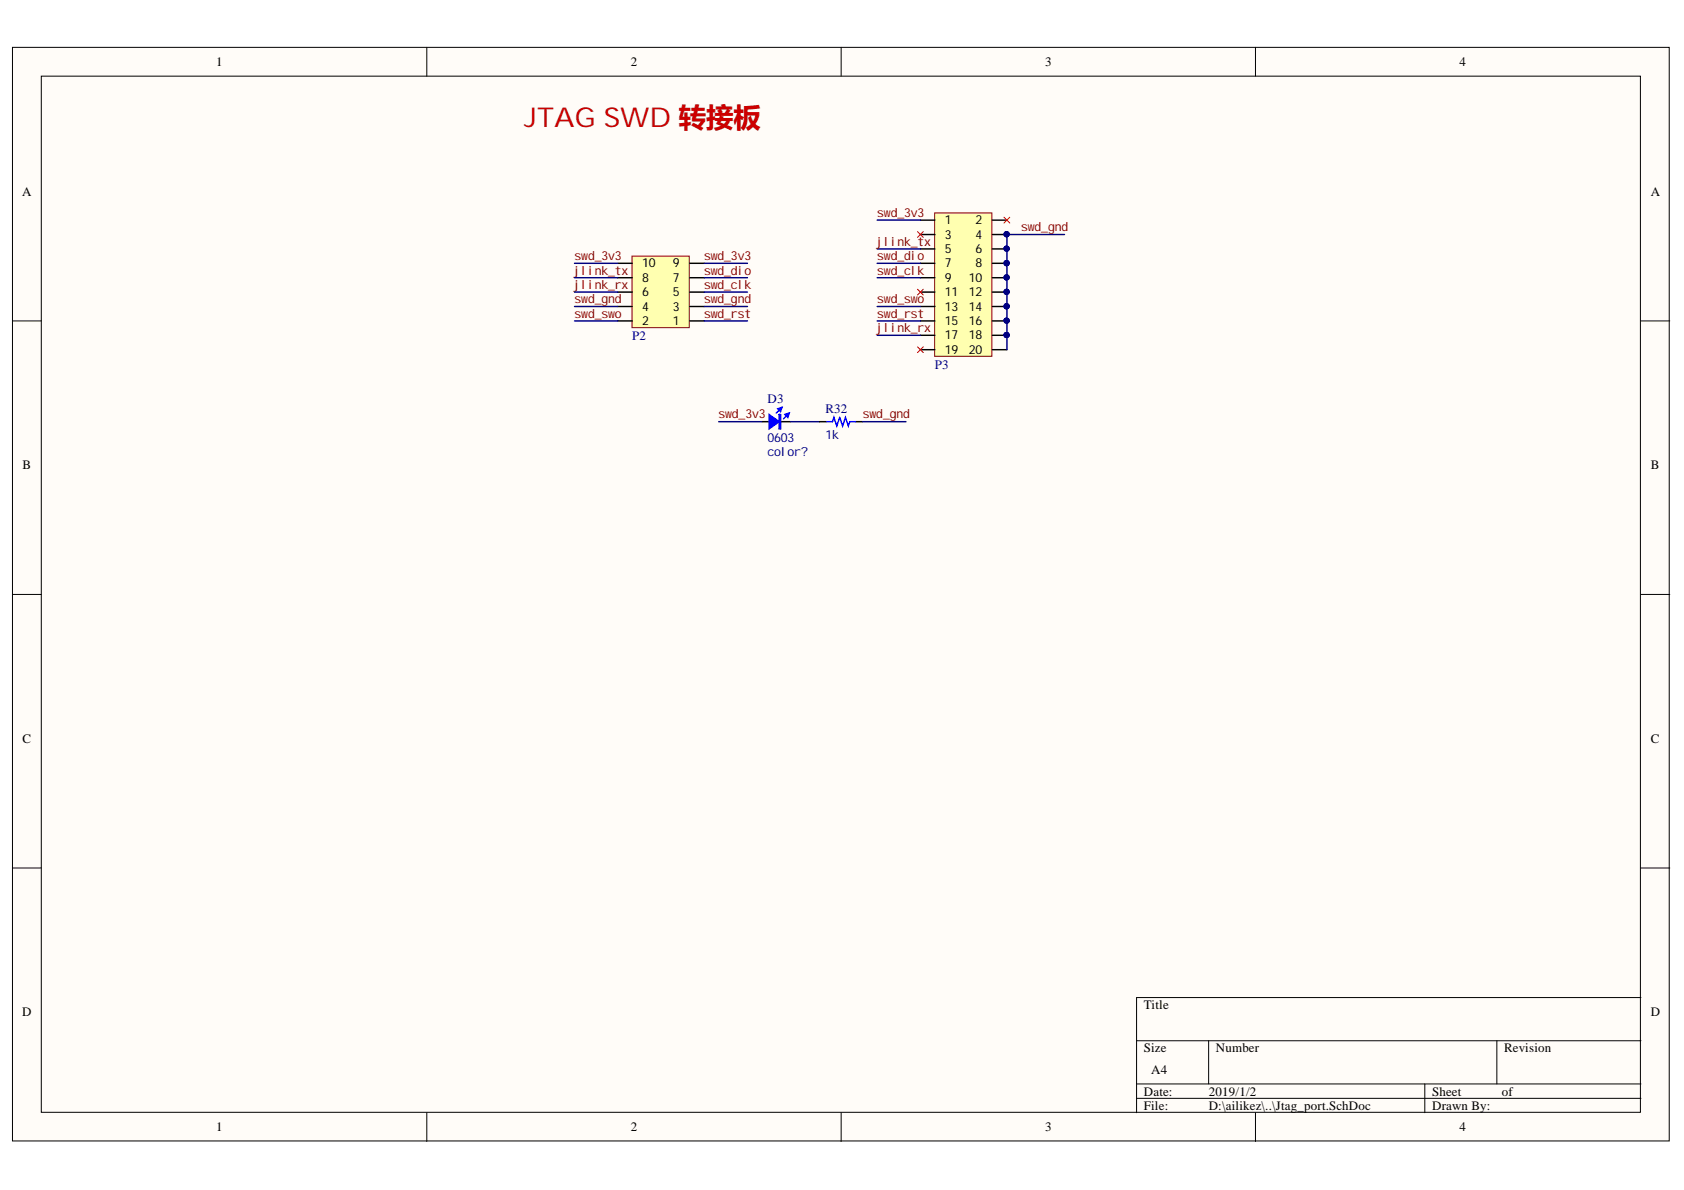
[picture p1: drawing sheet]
<svg xmlns="http://www.w3.org/2000/svg" width="297mm" height="210mm" viewBox="0 0 297 210" stroke-linecap="round" stroke-linejoin="round" font-family="sans-serif">
<defs><g id="words">
<text font-size="4.8" fill="#c00" x="92.5" y="22.4">JTAG SWD 转接板</text>
<g font-size="2.3">
<text x="38.2" y="11.7">1</text>
<text x="111.3" y="11.7">2</text>
<text x="184.3" y="11.7">3</text>
<text x="257.4" y="11.7">4</text>
<text x="3.9" y="34.5">A</text>
<text x="291.2" y="34.5">A</text>
<text x="4" y="82.8">B</text>
<text x="291.2" y="82.8">B</text>
<text x="4" y="131">C</text>
<text x="291.2" y="131">C</text>
<text x="3.9" y="179.3">D</text>
<text x="201.8" y="178">Title</text>
<text x="291.2" y="179.3">D</text>
<text x="201.8" y="185.6">Size</text>
<text x="214.5" y="185.6">Number</text>
<text x="265.3" y="185.6">Revision</text>
<text x="203" y="189.4">A4</text>
<text x="201.8" y="193.2">Date:</text>
<text x="201.8" y="195.8">File:</text>
<text x="213.2" y="193.2">2019/1/2</text>
<text x="213.2" y="195.8">D:\ailikez\..\Jtag_port.SchDoc</text>
<text x="252.6" y="193.2">Sheet</text>
<text x="252.6" y="195.8">Drawn By:</text>
<text x="264.9" y="193.2">of</text>
<text x="38.2" y="199.6">1</text>
<text x="111.3" y="199.6">2</text>
<text x="184.3" y="199.6">3</text>
<text x="257.4" y="199.6">4</text>
</g>
<g font-size="2.3" fill="#000080">
<text x="111.5" y="59.9">P2</text>
<text x="164.9" y="65">P3</text>
<text x="135.4" y="71.1">D3</text>
<text x="145.6" y="72.9">R32</text>
</g>
<g font-size="2.2" fill="#800000">
<text x="154.7" y="38.3">swd_3v3</text>
<text x="180.1" y="40.8">swd_gnd</text>
<text x="101.4" y="45.9">swd_3v3</text>
<text x="124.2" y="45.9">swd_3v3</text>
<text x="154.7" y="45.9">swd_dio</text>
<text x="154.7" y="43.4">jlink_tx</text>
<text x="101.4" y="48.4">jlink_tx</text>
<text x="101.4" y="51">jlink_rx</text>
<text x="101.4" y="53.5">swd_gnd</text>
<text x="124.2" y="48.4">swd_dio</text>
<text x="124.2" y="51">swd_clk</text>
<text x="124.2" y="53.5">swd_gnd</text>
<text x="154.7" y="48.4">swd_clk</text>
<text x="154.7" y="53.5">swd_swo</text>
<text x="101.4" y="56">swd_swo</text>
<text x="124.2" y="56">swd_rst</text>
<text x="154.7" y="56">swd_rst</text>
<text x="154.7" y="58.6">jlink_rx</text>
<text x="126.7" y="73.8">swd_3v3</text>
<text x="152.2" y="73.8">swd_gnd</text>
</g>
<g font-size="2.2">
<text x="166.7" y="39.6">1</text>
<text x="172.1" y="39.6">2</text>
<text x="113.3" y="47.2">10</text>
<text x="118.7" y="47.2">9</text>
<text x="166.7" y="42.1">3</text>
<text x="166.7" y="44.6">5</text>
<text x="166.7" y="47.2">7</text>
<text x="172.1" y="42.1">4</text>
<text x="172.1" y="44.6">6</text>
<text x="172.1" y="47.2">8</text>
<text x="113.3" y="52.2">6</text>
<text x="113.3" y="49.7">8</text>
<text x="118.7" y="52.2">5</text>
<text x="118.7" y="49.7">7</text>
<text x="166.7" y="49.7">9</text>
<text x="166.7" y="52.2">11</text>
<text x="170.9" y="49.7">10</text>
<text x="170.9" y="52.2">12</text>
<text x="113.3" y="57.3">2</text>
<text x="113.3" y="54.8">4</text>
<text x="118.7" y="57.3">1</text>
<text x="118.7" y="54.8">3</text>
<text x="166.7" y="54.8">13</text>
<text x="166.7" y="57.3">15</text>
<text x="166.7" y="59.9">17</text>
<text x="170.9" y="54.8">14</text>
<text x="170.9" y="57.3">16</text>
<text x="170.9" y="59.9">18</text>
<text x="166.7" y="62.4">19</text>
<text x="170.9" y="62.4">20</text>
</g>
<g font-size="2.2" fill="#000080">
<text x="135.4" y="77.9">0603</text>
<text x="145.6" y="77.3">1k</text>
<text x="135.4" y="80.5">color?</text>
</g>
</g></defs>
<g fill="#fffcf8" stroke="#000" stroke-width=".18">
<path d="M2.2 8.4h292.2v192.9h-292.2z"/>
<path d="M7.3 13.4h282v182.8h-282z"/>
</g>
<g fill="none" stroke="#000" stroke-width=".18">
<path d="M75.3 8.4v5M148.4 8.4v5M221.5 8.4v5M2.2 56.6h5.1M289.5 56.6h5M2.2 104.9h5.1M289.5 104.9h5M2.2 153.1h5.1M289.5 153.1h5M289.5 176h-89v20.3M75.3 196.3v5.1M148.4 196.3v5.1"/>
<path d="M200.5 183.6h89M200.5 191.2h89M200.5 193.7h89M213.2 183.6v7.6M221.5 196.3v5.1M251.3 191.2v5.1M264 183.6v7.6"/>
</g>
<path d="M164.9 37.6h10.1v25.3h-10.1z" fill="#ffffb0" stroke="#800000" stroke-width=".18"/>
<g fill="none" stroke="#000" stroke-width=".25">
<path d="M162.3 38.8h2.6M175.1 38.8h2.5M162.3 41.4h2.6M162.3 43.9h2.6M162.3 46.4h2.6M162.3 49h2.6M162.3 51.5h2.6M162.3 54.1h2.6M162.3 56.6h2.6M162.3 59.1h2.6M175.1 41.4h2.5M175.1 43.9h2.5"/>
<path d="M175.1 46.4h2.5M175.1 49h2.5M175.1 51.5h2.5M175.1 54.1h2.5M175.1 56.6h2.5M175.1 59.1h2.5M162.3 61.7h2.6M175.1 61.7h2.5"/>
</g>
<g fill="#000080" stroke="#000080" stroke-width=".18">
<circle cx="177.6" cy="41.3" r=".46"/>
<circle cx="177.6" cy="43.9" r=".46"/>
<circle cx="177.5" cy="46.4" r=".46"/>
<circle cx="177.6" cy="48.9" r=".46"/>
<circle cx="177.6" cy="51.5" r=".46"/>
<circle cx="177.5" cy="54" r=".46"/>
<circle cx="177.6" cy="56.6" r=".46"/>
<circle cx="177.6" cy="59.1" r=".46"/>
</g>
<path d="M154.7 38.8h7.6M154.7 43.9h7.6M154.7 46.4h7.6M154.7 49h7.6M154.7 54.1h7.6M154.7 56.6h7.6M154.7 59.1h7.6M187.8 41.4h-10.2v20.3" fill="none" stroke="#000080" stroke-width=".25"/>
<path d="M177.1 38.3l1 1M178.1 38.3l-1 1M161.8 40.9l1.1 1M161.8 51l1.1 1M162.9 40.9l-1.1 1M162.9 51l-1.1 1M161.8 61.2l1.1 1M162.9 61.2l-1.1 1" fill="none" stroke="#f00" stroke-width=".18"/>
<path d="M111.5 45.2h10.1v12.6h-10.1z" fill="#ffffb0" stroke="#800000" stroke-width=".18"/>
<path d="M109 56.6h2.5M109 54.1h2.5M109 51.5h2.5M109 49h2.5M109 46.4h2.5M121.7 56.6h2.5M121.7 54.1h2.5M121.7 51.5h2.5M121.7 49h2.5M121.7 46.4h2.5M134.4 74.4h1.3M137.4 74.4h2.1" fill="none" stroke="#000" stroke-width=".25"/>
<path d="M101.3 46.4h7.7M101.3 49h7.7M101.3 51.5h7.7M101.3 56.6h7.7M101.3 54.1h7.7M124.2 46.4h7.6M124.2 49h7.6M124.2 51.5h7.6M124.2 56.6h7.6M124.2 54.1h7.6" fill="none" stroke="#000080" stroke-width=".25"/>
<path d="M135.7 73.1l1.7 1.3-1.7 1.2z" fill="#00f"/>
<path d="M135.7 73.1l1.7 1.3-1.7 1.2zM137.9 71.8l-1 1.1M139.2 72.9l-1 1" fill="none" stroke="#00f" stroke-width=".25"/>
<path d="M138.5 73.1l.7-.2-.2 .7z" fill="#00f"/>
<path d="M138.5 73.1l.7-.2-.2 .7z" fill="none" stroke="#00f" stroke-width=".25"/>
<path d="M137.2 72.1l.7-.3-.2 .8z" fill="#00f"/>
<path d="M137.2 72.1l.7-.3-.2 .8zM137.4 73.1h.3v2.5h-.3zM145.8 74.4h1l.3-.8 .5 1.5 .5-1.5 .5 1.5 .5-1.5 .5 1.5 .3-.7h1" fill="none" stroke="#00f" stroke-width=".25"/>
<path d="M137.4 73.1h.2v2.4h-.2z" fill="#00f" stroke="#00f" stroke-width=".18"/>
<path d="M126.8 74.4h7.6M139.5 74.4h5.1M152.2 74.4h7.6" fill="none" stroke="#000080" stroke-width=".25"/>
<path d="M144.6 74.4h1.2M150.9 74.4h1.3" fill="none" stroke="#000" stroke-width=".25"/>
<use href="#words"/>
</svg>
